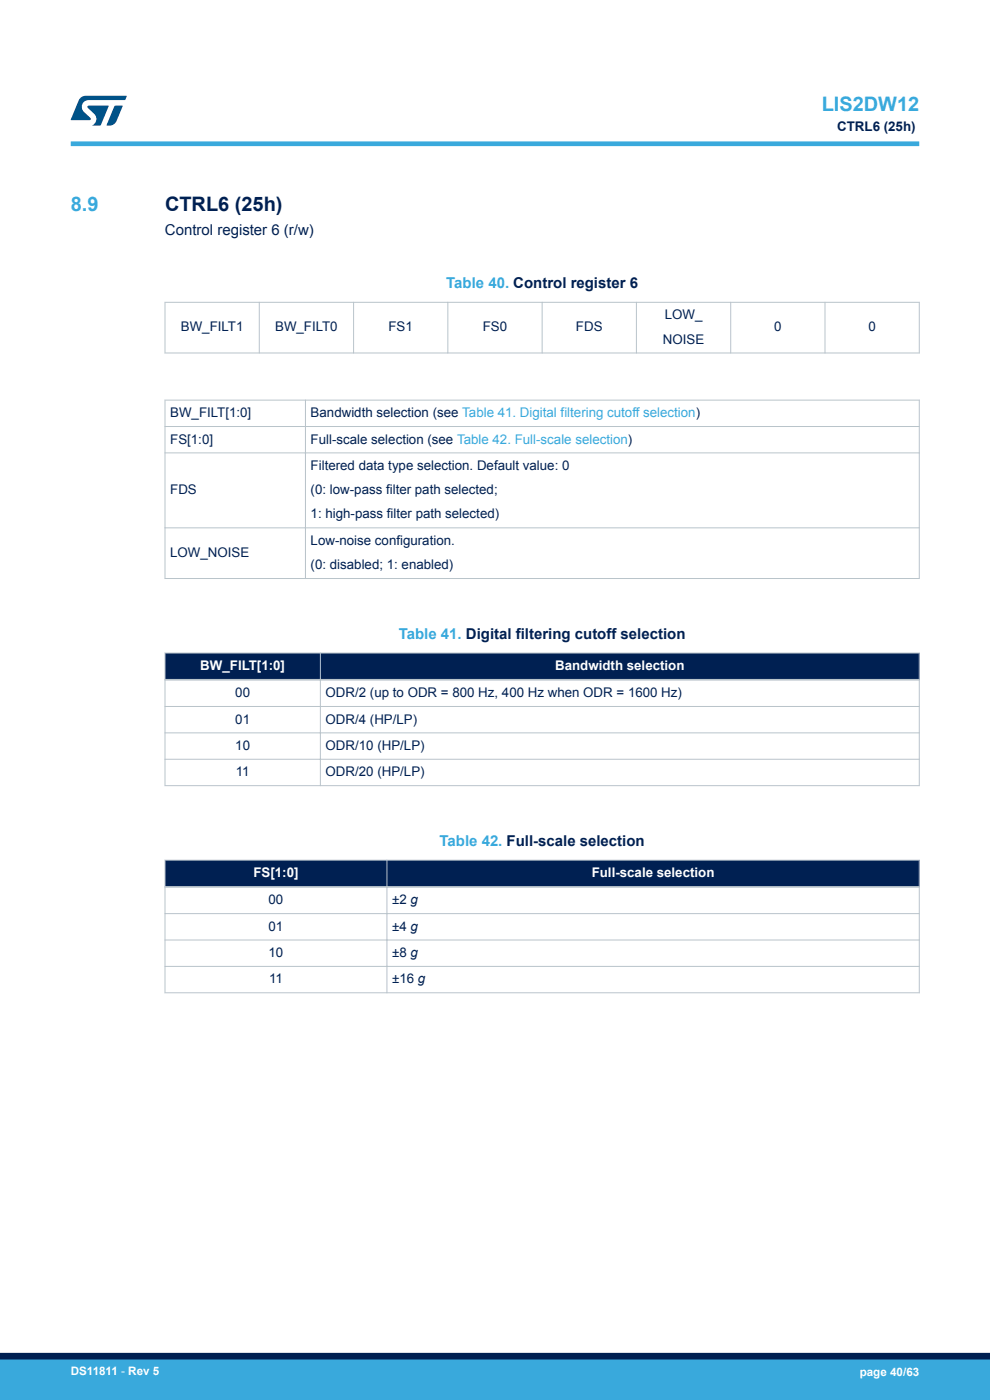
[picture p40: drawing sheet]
<svg xmlns="http://www.w3.org/2000/svg" width="210mm" height="297mm" viewBox="0 0 210 297" stroke-linecap="round" stroke-linejoin="round" font-family="sans-serif">
<defs><g id="words">
<g font-size="4.2" fill="#39a9dc">
<text x="174.3" y="23.5">LIS2DW12</text>
<text x="15" y="44.8">8.9</text>
</g>
<text font-size="4.2" fill="#002052" x="35" y="44.8">CTRL6 (25h)</text>
<text font-size="3.2" fill="#002052" x="35" y="49.8">Control register 6 (r/w)</text>
<g font-size="3.2" fill="#39a9dc">
<text x="94.7" y="61.1">Table 40. Control register 6</text>
<text x="84.6" y="135.5">Table 41. Digital filtering cutoff selection</text>
<text x="93.2" y="179.5">Table 42. Full-scale selection</text>
</g>
<g font-size="2.8" fill="#002052">
<text x="177.6" y="27.9">CTRL6 (25h)</text>
<text x="38.4" y="70.3">BW_FILT1</text>
<text x="58.4" y="70.3">BW_FILT0</text>
<text x="82.4" y="70.3">FS1</text>
<text x="102.4" y="70.3">FS0</text>
<text x="122.2" y="70.3">FDS</text>
<text x="141" y="67.7">LOW_</text>
<text x="164.2" y="70.3">0</text>
<text x="184.2" y="70.3">0</text>
<text x="140.6" y="72.9">NOISE</text>
<text x="36.1" y="88.5">BW_FILT[1:0]</text>
<text x="65.9" y="88.5">Bandwidth selection (see Table 41. Digital filtering cutoff selection)</text>
<text x="36.1" y="94.1">FS[1:0]</text>
<text x="65.9" y="94.1">Full-scale selection (see Table 42. Full-scale selection)</text>
<text x="65.9" y="99.7">Filtered data type selection. Default value: 0</text>
<text x="36.1" y="104.8">FDS</text>
<text x="65.9" y="104.8">(0: low-pass filter path selected;</text>
<text x="65.9" y="110">1: high-pass filter path selected)</text>
<text x="36.1" y="118.2">LOW_NOISE</text>
<text x="65.9" y="115.6">Low-noise configuration.</text>
<text x="65.9" y="120.7">(0: disabled; 1: enabled)</text>
<text x="49.9" y="147.9">00</text>
<text x="69.1" y="147.9">ODR/2 (up to ODR = 800 Hz, 400 Hz when ODR = 1600 Hz)</text>
<text x="49.9" y="153.5">01</text>
<text x="69.1" y="153.5">ODR/4 (HP/LP)</text>
<text x="49.9" y="159.1">10</text>
<text x="69.1" y="159.1">ODR/10 (HP/LP)</text>
<text x="50" y="164.7">11</text>
<text x="69.1" y="164.7">ODR/20 (HP/LP)</text>
<text x="57" y="191.8">00</text>
<text x="83.2" y="191.8">±2 g</text>
<text x="57" y="197.4">01</text>
<text x="83.2" y="197.4">±4 g</text>
<text x="57" y="203">10</text>
<text x="83.2" y="203">±8 g</text>
<text x="57.1" y="208.6">11</text>
<text x="83.2" y="208.6">±16 g</text>
</g>
<g font-size="2.8" fill="#fff">
<text x="42.5" y="142.2">BW_FILT[1:0]</text>
<text x="117.8" y="142.2">Bandwidth selection</text>
<text x="53.8" y="186.1">FS[1:0]</text>
<text x="125.5" y="186.1">Full-scale selection</text>
</g>
<g font-size="2.5" fill="#fff">
<text x="15" y="291.6">DS11811 - Rev 5</text>
<text x="182.4" y="291.9">page 40/63</text>
</g>
</g></defs>
<g fill="none" stroke="#b9c4ca" stroke-width=".21">
<path d="M34.9 64.1h160.2M34.9 74.9h160.2M35 64v11M55 64v11M75 64v11M95 64v11M115 64v11M135 64v11M155 64v11M175 64v11M195 64v11M34.9 84.9h160.2"/>
<path d="M34.9 90.5h160.2M34.9 96.1h160.2M35 84.8v38M64.8 84.8v38M195 84.8v38M34.9 112h160.2M34.9 122.7h160.2"/>
</g>
<g fill="#002052">
<path d="M35 138.5h160v5.7h-160z" fill-rule="evenodd"/>
<path d="M35 138.5h160v5.7h-160z" fill-rule="evenodd"/>
</g>
<path d="M34.9 138.5h160.2M35 138.4v28.4M68 138.4v28.4M195 138.4v28.4M34.9 149.9h160.2M34.9 155.5h160.2M34.9 161.1h160.2M34.9 166.7h160.2" fill="none" stroke="#b9c4ca" stroke-width=".21"/>
<path d="M34.9 144.2h160.2" fill="none" stroke="#b9c4ca" stroke-width=".35"/>
<g fill="#002052">
<path d="M35 182.5h160v5.6h-160z" fill-rule="evenodd"/>
<path d="M35 182.5h160v5.6h-160z" fill-rule="evenodd"/>
</g>
<path d="M34.9 182.5h160.2M34.9 193.8h160.2M34.9 199.4h160.2M35 182.4v28.3M82.1 182.4v28.3M195 182.4v28.3M34.9 205h160.2M34.9 210.6h160.2" fill="none" stroke="#b9c4ca" stroke-width=".21"/>
<path d="M34.9 188.1h160.2" fill="none" stroke="#b9c4ca" stroke-width=".35"/>
<path d="M15 30.5h180" fill="none" stroke="#39a9dc" stroke-width="1"/>
<g fill="#005288">
<path d="M17.1 20.7l1.1-.4 8.7 .1-.4 .8h-7.6a1.45 1.45 0 0 0-1.4 .9 1.45 1.45 0 0 0 .2 1.6l1.5 1.3v.4l-4.2 .1 1.7-4.2z"/>
<path d="M24.3 22.4l1.7 .1-1.3 3.2a1.6 1.6 0 0 1-1.5 .9l-.6-.1z"/>
<path d="M18.6 22.5h4.5l-1.8 4.1h-1.7a1.54 1.54 0 0 0 .4-2.4l-1.4-1.3z"/>
</g>
<g fill="#39a9dc">
<path d="M0 288.4h210v8.6h-210z" fill-rule="evenodd"/>
<path d="M-.1 288.4h210.2v4.4h-210.2z" fill-rule="evenodd"/>
</g>
<path d="M0 287.7h210" fill="none" stroke="#002052" stroke-width="1.4"/>
<use href="#words"/>
</svg>
